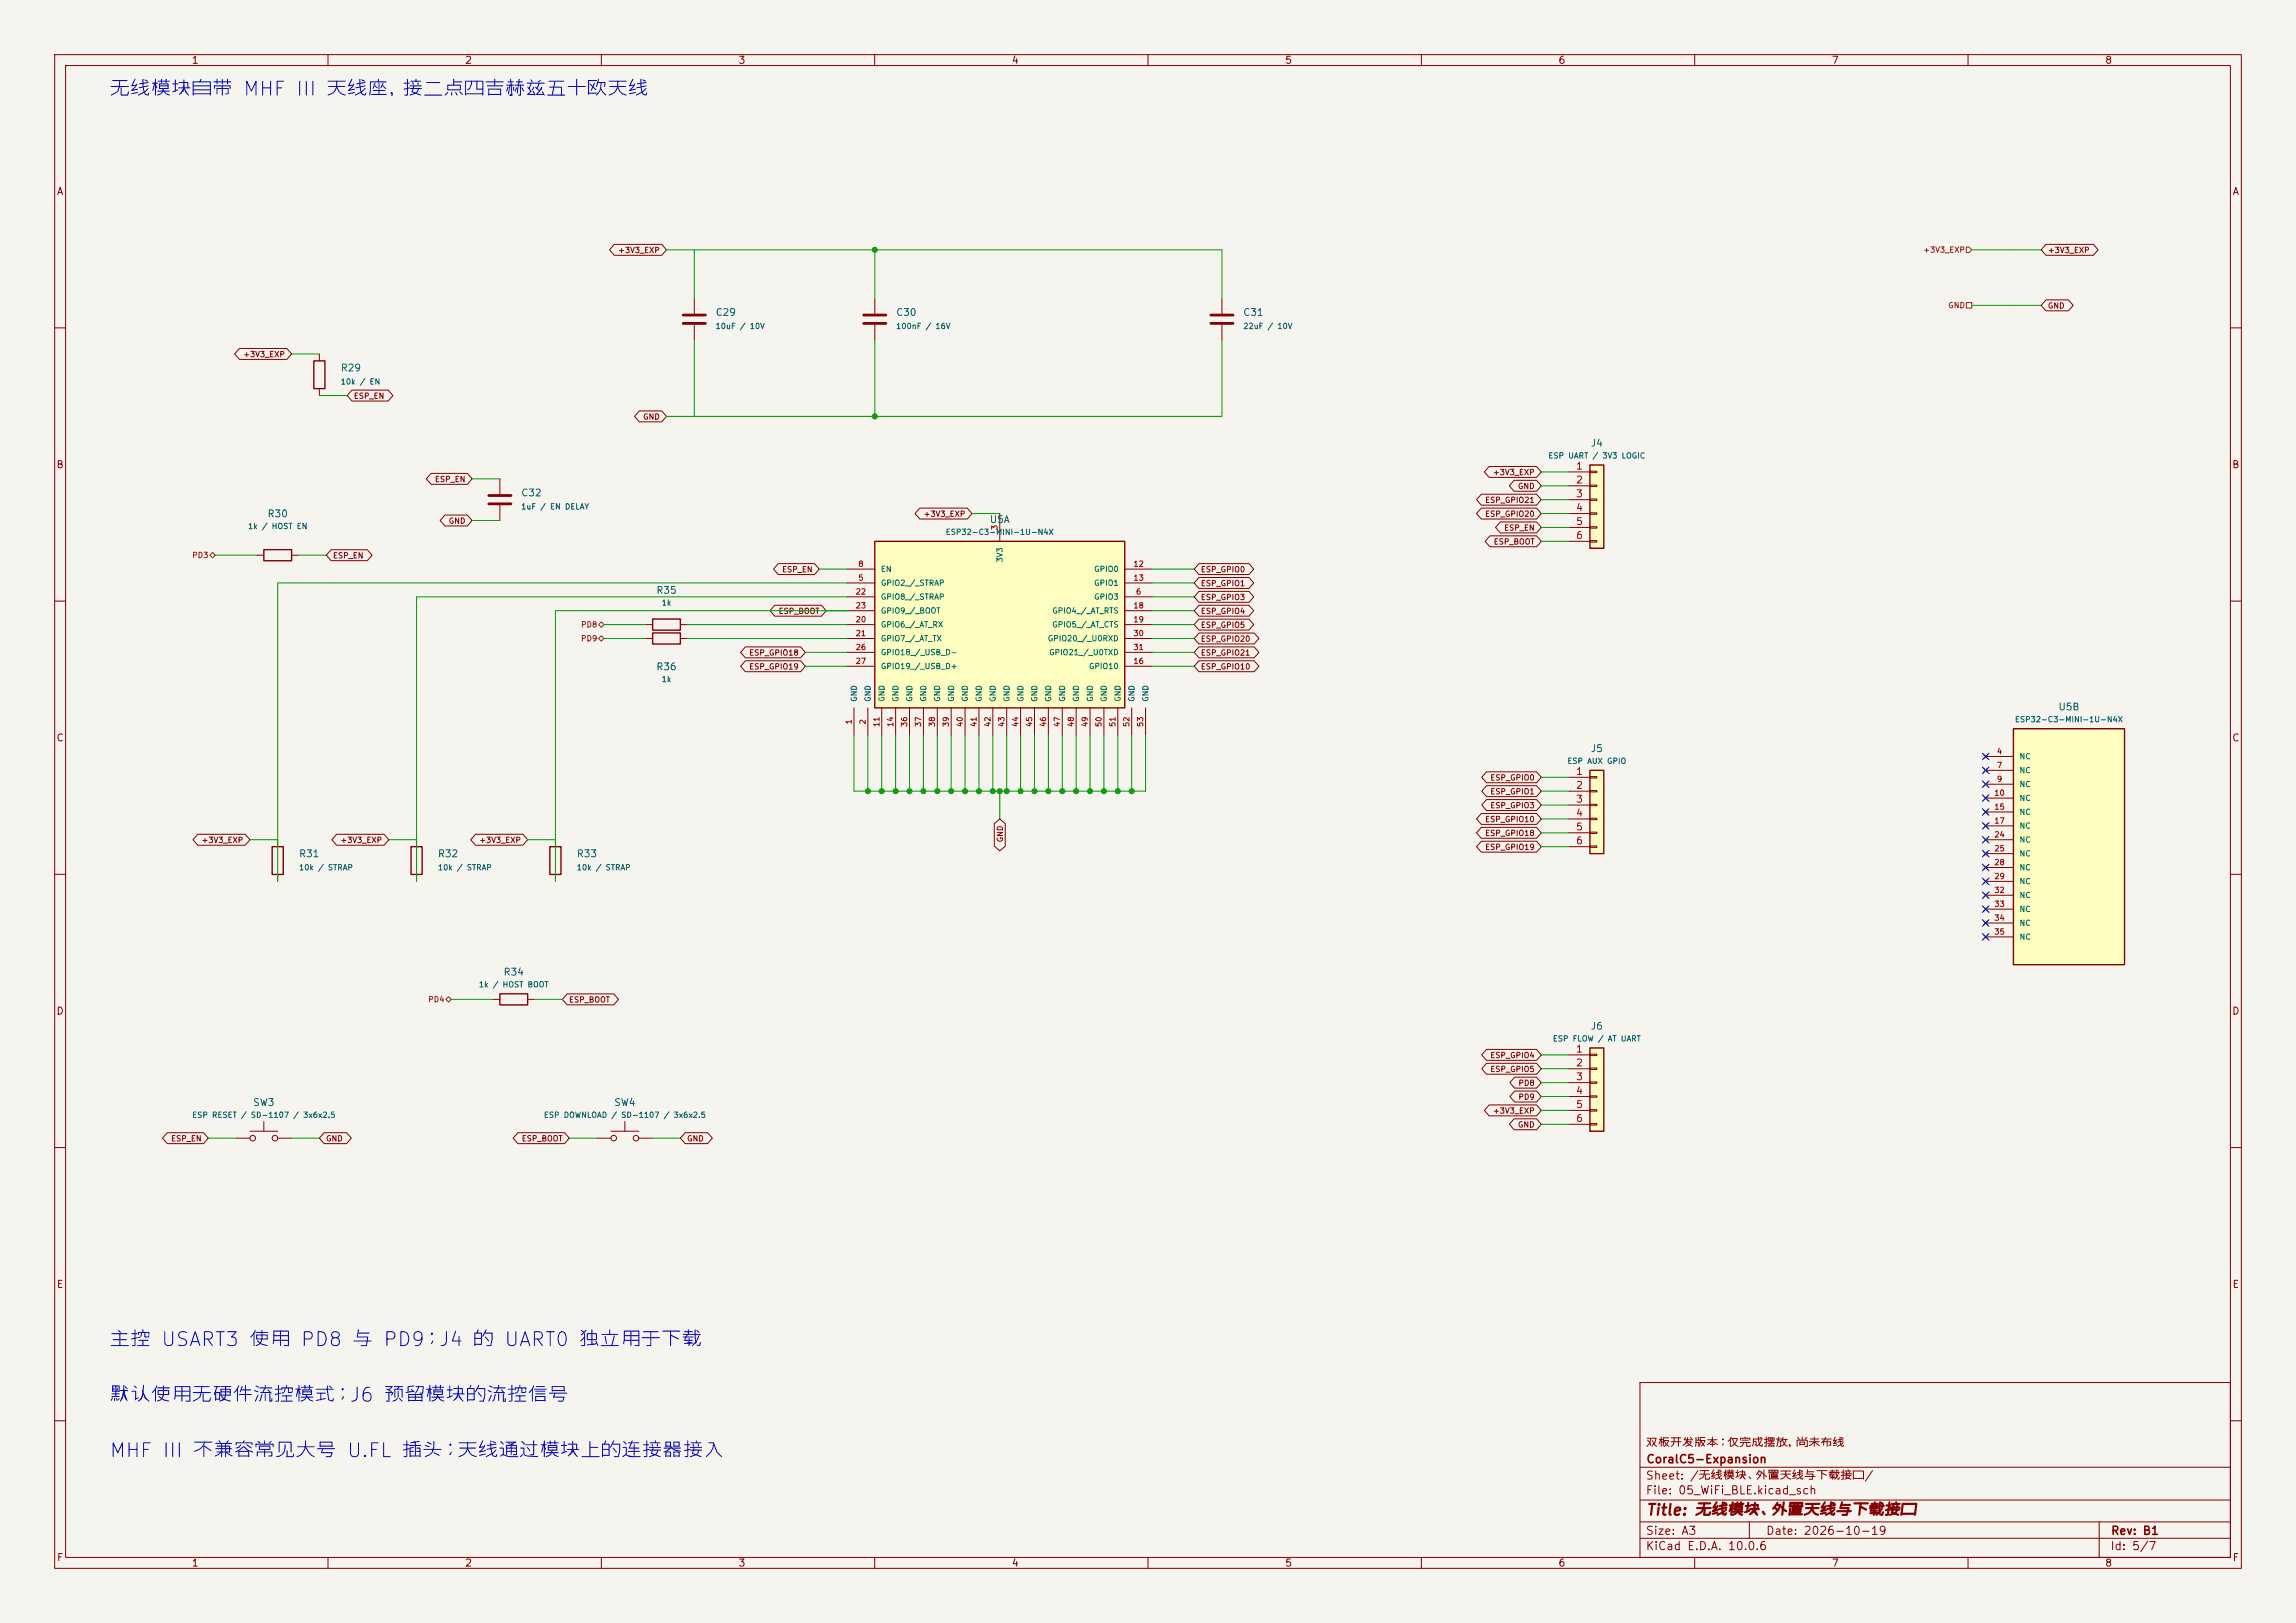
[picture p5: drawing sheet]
<svg xmlns="http://www.w3.org/2000/svg" width="420mm" height="297mm" viewBox="0 0 420 297" stroke-linecap="round" stroke-linejoin="round" font-family="sans-serif">
<defs><g id="words">
<g font-size="2.5" fill="#0000c2">
<text x="19.8" y="18.2">无线模块自带 MHF III 天线座，接二点四吉赫兹五十欧天线</text>
<text x="19.8" y="247">主控 USART3 使用 PD8 与 PD9；J4 的 UART0 独立用于下载</text>
<text x="19.8" y="257.2">默认使用无硬件流控模式；J6 预留模块的流控信号</text>
<text x="19.8" y="267.3">MHF III 不兼容常见大号 U.FL 插头；天线通过模块上的连接器接入</text>
</g>
<text font-size="2" fill="#840000" x="301" y="277.8">Title: 无线模块、外置天线与下载接口</text>
<g font-size="1.5" fill="#840000">
<text x="300.9" y="265.1">双板开发版本；仅完成摆放，尚未布线</text>
<text x="301" y="268.1">CoralC5-Expansion</text>
<text x="300.9" y="273.8">File: 05_WiFi_BLE.kicad_sch</text>
<text x="300.9" y="271.1">Sheet: /无线模块、外置天线与下载接口/</text>
<text x="300.9" y="281.2">Size: A3</text>
<text x="322.9" y="281.2">Date: 2026-10-19</text>
<text x="386" y="281.2">Rev: B1</text>
<text x="300.9" y="284">KiCad E.D.A. 10.0.6</text>
<text x="385.9" y="284">Id: 5/7</text>
</g>
<g font-size="1.3" fill="#840000">
<text x="35" y="12">1</text>
<text x="85" y="12">2</text>
<text x="135" y="12">3</text>
<text x="185" y="12">4</text>
<text x="235" y="12">5</text>
<text x="285" y="12">6</text>
<text x="335" y="12">7</text>
<text x="385" y="12">8</text>
<text x="10.3" y="36">A</text>
<text x="408.3" y="36">A</text>
<text x="10.2" y="86">B</text>
<text x="408.2" y="86">B</text>
<text x="10.2" y="136">C</text>
<text x="408.2" y="136">C</text>
<text x="10.2" y="186">D</text>
<text x="408.2" y="186">D</text>
<text x="10.3" y="236">E</text>
<text x="408.3" y="236">E</text>
<text x="10.3" y="286">F</text>
<text x="35" y="287">1</text>
<text x="85" y="287">2</text>
<text x="135" y="287">3</text>
<text x="185" y="287">4</text>
<text x="235" y="287">5</text>
<text x="285" y="287">6</text>
<text x="335" y="287">7</text>
<text x="385" y="287">8</text>
<text x="408.3" y="286">F</text>
</g>
<g font-size="1.3" fill="#006464">
<text x="130.8" y="58.1">C29</text>
<text x="163.8" y="58.1">C30</text>
<text x="227.3" y="58.1">C31</text>
<text x="62.2" y="68.3">R29</text>
<text x="290.9" y="82.1">J4</text>
<text x="48.8" y="95">R30</text>
<text x="95.2" y="91.1">C32</text>
<text x="180.9" y="96">U5A</text>
<text x="119.9" y="109">R35</text>
<text x="119.9" y="123">R36</text>
<text x="376.4" y="130.3">U5B</text>
<text x="290.9" y="137.9">J5</text>
<text x="54.6" y="157.2">R31</text>
<text x="80" y="157.2">R32</text>
<text x="105.4" y="157.2">R33</text>
<text x="92" y="178.8">R34</text>
<text x="290.9" y="188.7">J6</text>
<text x="46.2" y="202.7">SW3</text>
<text x="112.2" y="202.7">SW4</text>
</g>
<g font-size="1.3" fill="#a90000">
<text x="288.2" y="86.2">1</text>
<text x="288.2" y="88.8">2</text>
<text x="288.2" y="91.3">3</text>
<text x="288.2" y="93.8">4</text>
<text x="288.2" y="96.4">5</text>
<text x="288.2" y="98.9">6</text>
<text x="288.2" y="142.1">1</text>
<text x="288.2" y="144.6">2</text>
<text x="288.2" y="147.2">3</text>
<text x="288.2" y="149.7">4</text>
<text x="288.2" y="152.3">5</text>
<text x="288.2" y="154.8">6</text>
<text x="288.2" y="192.9">1</text>
<text x="288.2" y="195.4">2</text>
<text x="288.2" y="198">3</text>
<text x="288.2" y="200.5">4</text>
<text x="288.2" y="203.1">5</text>
<text x="288.2" y="205.6">6</text>
</g>
<g font-size="1" fill="#840000">
<text x="113" y="46.5">+3V3_EXP</text>
<text x="374.5" y="46.5">+3V3_EXP</text>
<text x="374.5" y="56.7">GND</text>
<text x="44.4" y="65.6">+3V3_EXP</text>
<text x="64.6" y="73.2">ESP_EN</text>
<text x="117.5" y="77">GND</text>
<text x="79.5" y="88.5">ESP_EN</text>
<text x="273" y="87.2">+3V3_EXP</text>
<text x="277.6" y="89.7">GND</text>
<text x="168.9" y="94.8">+3V3_EXP</text>
<text x="271.6" y="92.3">ESP_GPIO21</text>
<text x="271.6" y="94.8">ESP_GPIO20</text>
<text x="82" y="96.1">GND</text>
<text x="273.1" y="99.9">ESP_BOOT</text>
<text x="275" y="97.3">ESP_EN</text>
<text x="60.8" y="102.4">ESP_EN</text>
<text x="143" y="105">ESP_EN</text>
<text x="219.6" y="105">ESP_GPIO0</text>
<text x="219.6" y="107.5">ESP_GPIO1</text>
<text x="142.3" y="112.6">ESP_BOOT</text>
<text x="219.6" y="112.6">ESP_GPIO4</text>
<text x="219.6" y="110">ESP_GPIO3</text>
<text x="219.6" y="115.1">ESP_GPIO5</text>
<text x="219.6" y="117.7">ESP_GPIO20</text>
<text x="136.9" y="120.2">ESP_GPIO18</text>
<text x="136.9" y="122.7">ESP_GPIO19</text>
<text x="219.6" y="120.2">ESP_GPIO21</text>
<text x="219.6" y="122.7">ESP_GPIO10</text>
<text x="272.5" y="143.1">ESP_GPIO0</text>
<text x="272.5" y="145.6">ESP_GPIO1</text>
<text x="272.5" y="148.1">ESP_GPIO3</text>
<text x="36.8" y="154.5">+3V3_EXP</text>
<text x="62.2" y="154.5">+3V3_EXP</text>
<text x="87.6" y="154.5">+3V3_EXP</text>
<text x="183.7" y="154.2" transform="rotate(-90 183.7 154.2)">GND</text>
<text x="271.6" y="150.7">ESP_GPIO10</text>
<text x="271.6" y="153.2">ESP_GPIO18</text>
<text x="271.6" y="155.8">ESP_GPIO19</text>
<text x="104" y="183.7">ESP_BOOT</text>
<text x="272.5" y="193.9">ESP_GPIO4</text>
<text x="272.5" y="196.4">ESP_GPIO5</text>
<text x="277.7" y="198.9">PD8</text>
<text x="277.7" y="201.5">PD9</text>
<text x="31.2" y="209.1">ESP_EN</text>
<text x="59.5" y="209.1">GND</text>
<text x="95.3" y="209.1">ESP_BOOT</text>
<text x="125.6" y="209.1">GND</text>
<text x="273" y="204">+3V3_EXP</text>
<text x="277.6" y="206.6">GND</text>
</g>
<g font-size="1" fill="#725600">
<text x="351.7" y="46.5">+3V3_EXP</text>
<text x="356.3" y="56.6">GND</text>
<text x="35.1" y="102.4">PD3</text>
<text x="106.2" y="117.6">PD9</text>
<text x="106.2" y="115.1">PD8</text>
<text x="78.2" y="183.6">PD4</text>
</g>
<g font-size="1" fill="#006464">
<text x="130.8" y="60.4">10uF / 10V</text>
<text x="163.8" y="60.4">100nF / 16V</text>
<text x="227.3" y="60.4">22uF / 10V</text>
<text x="62.2" y="70.6">10k / EN</text>
<text x="283.1" y="84.1">ESP UART / 3V3 LOGIC</text>
<text x="95.2" y="93.5">1uF / EN DELAY</text>
<text x="45.3" y="97.1">1k / HOST EN</text>
<text x="172.9" y="98.1">ESP32-C3-MINI-1U-N4X</text>
<text x="161" y="107.4">GPIO2_/_STRAP</text>
<text x="161" y="104.9">EN</text>
<text x="183.6" y="103" transform="rotate(-90 183.6 103)">3V3</text>
<text x="200" y="104.9">GPIO0</text>
<text x="200" y="107.4">GPIO1</text>
<text x="120.9" y="111.1">1k</text>
<text x="161" y="110">GPIO8_/_STRAP</text>
<text x="161" y="112.5">GPIO9_/_BOOT</text>
<text x="192.4" y="112.5">GPIO4_/_AT_RTS</text>
<text x="200" y="110">GPIO3</text>
<text x="161" y="115.1">GPIO6_/_AT_RX</text>
<text x="161" y="117.6">GPIO7_/_AT_TX</text>
<text x="191.6" y="117.6">GPIO20_/_U0RXD</text>
<text x="192.4" y="115.1">GPIO5_/_AT_CTS</text>
<text x="120.9" y="125.1">1k</text>
<text x="161" y="120.1">GPIO18_/_USB_D-</text>
<text x="161" y="122.7">GPIO19_/_USB_D+</text>
<text x="191.8" y="120.1">GPIO21_/_U0TXD</text>
<text x="199.1" y="122.7">GPIO10</text>
<text x="157" y="128.5" transform="rotate(-90 157 128.5)">GND</text>
<text x="159.5" y="128.5" transform="rotate(-90 159.5 128.5)">GND</text>
<text x="162" y="128.5" transform="rotate(-90 162 128.5)">GND</text>
<text x="164.6" y="128.5" transform="rotate(-90 164.6 128.5)">GND</text>
<text x="167.1" y="128.5" transform="rotate(-90 167.1 128.5)">GND</text>
<text x="169.7" y="128.5" transform="rotate(-90 169.7 128.5)">GND</text>
<text x="172.2" y="128.5" transform="rotate(-90 172.2 128.5)">GND</text>
<text x="174.7" y="128.5" transform="rotate(-90 174.7 128.5)">GND</text>
<text x="177.3" y="128.5" transform="rotate(-90 177.3 128.5)">GND</text>
<text x="179.8" y="128.5" transform="rotate(-90 179.8 128.5)">GND</text>
<text x="182.4" y="128.5" transform="rotate(-90 182.4 128.5)">GND</text>
<text x="184.9" y="128.5" transform="rotate(-90 184.9 128.5)">GND</text>
<text x="187.4" y="128.5" transform="rotate(-90 187.4 128.5)">GND</text>
<text x="190" y="128.5" transform="rotate(-90 190 128.5)">GND</text>
<text x="192.5" y="128.5" transform="rotate(-90 192.5 128.5)">GND</text>
<text x="195.1" y="128.5" transform="rotate(-90 195.1 128.5)">GND</text>
<text x="197.6" y="128.5" transform="rotate(-90 197.6 128.5)">GND</text>
<text x="200.1" y="128.5" transform="rotate(-90 200.1 128.5)">GND</text>
<text x="202.7" y="128.5" transform="rotate(-90 202.7 128.5)">GND</text>
<text x="205.2" y="128.5" transform="rotate(-90 205.2 128.5)">GND</text>
<text x="207.8" y="128.5" transform="rotate(-90 207.8 128.5)">GND</text>
<text x="210.3" y="128.5" transform="rotate(-90 210.3 128.5)">GND</text>
<text x="368.5" y="132.4">ESP32-C3-MINI-1U-N4X</text>
<text x="286.6" y="140">ESP AUX GPIO</text>
<text x="369.3" y="139.2">NC</text>
<text x="369.3" y="141.7">NC</text>
<text x="369.3" y="144.3">NC</text>
<text x="369.3" y="146.8">NC</text>
<text x="369.3" y="149.3">NC</text>
<text x="369.3" y="151.9">NC</text>
<text x="369.3" y="154.4">NC</text>
<text x="54.6" y="159.5">10k / STRAP</text>
<text x="80" y="159.5">10k / STRAP</text>
<text x="105.4" y="159.5">10k / STRAP</text>
<text x="369.3" y="157">NC</text>
<text x="369.3" y="159.5">NC</text>
<text x="369.3" y="162">NC</text>
<text x="369.3" y="164.6">NC</text>
<text x="369.3" y="167.1">NC</text>
<text x="369.3" y="169.7">NC</text>
<text x="369.3" y="172.2">NC</text>
<text x="87.5" y="180.9">1k / HOST BOOT</text>
<text x="284" y="190.8">ESP FLOW / AT UART</text>
<text x="35.1" y="204.8">ESP RESET / SD-1107 / 3x6x2.5</text>
<text x="99.4" y="204.8">ESP DOWNLOAD / SD-1107 / 3x6x2.5</text>
</g>
<g font-size="1" fill="#a90000">
<text x="182.7" y="97.1" transform="rotate(-90 182.7 97.1)">3</text>
<text x="156.9" y="106.5">5</text>
<text x="156.9" y="104">8</text>
<text x="207.2" y="104">12</text>
<text x="207.2" y="106.5">13</text>
<text x="156.4" y="109">22</text>
<text x="156.4" y="111.6">23</text>
<text x="207.2" y="111.6">18</text>
<text x="207.7" y="109">6</text>
<text x="156.4" y="114.1">20</text>
<text x="156.4" y="116.7">21</text>
<text x="156.4" y="119.2">26</text>
<text x="207.2" y="114.1">19</text>
<text x="207.2" y="116.7">30</text>
<text x="207.2" y="119.2">31</text>
<text x="156.4" y="121.7">27</text>
<text x="207.2" y="121.7">16</text>
<text x="156" y="132.7" transform="rotate(-90 156 132.7)">1</text>
<text x="158.6" y="132.7" transform="rotate(-90 158.6 132.7)">2</text>
<text x="161.1" y="133.1" transform="rotate(-90 161.1 133.1)">11</text>
<text x="163.6" y="133.1" transform="rotate(-90 163.6 133.1)">14</text>
<text x="166.2" y="133.1" transform="rotate(-90 166.2 133.1)">36</text>
<text x="168.7" y="133.1" transform="rotate(-90 168.7 133.1)">37</text>
<text x="171.3" y="133.1" transform="rotate(-90 171.3 133.1)">38</text>
<text x="173.8" y="133.1" transform="rotate(-90 173.8 133.1)">39</text>
<text x="176.3" y="133.1" transform="rotate(-90 176.3 133.1)">40</text>
<text x="178.9" y="133.1" transform="rotate(-90 178.9 133.1)">41</text>
<text x="181.4" y="133.1" transform="rotate(-90 181.4 133.1)">42</text>
<text x="184" y="133.1" transform="rotate(-90 184 133.1)">43</text>
<text x="186.5" y="133.1" transform="rotate(-90 186.5 133.1)">44</text>
<text x="189" y="133.1" transform="rotate(-90 189 133.1)">45</text>
<text x="191.6" y="133.1" transform="rotate(-90 191.6 133.1)">46</text>
<text x="194.1" y="133.1" transform="rotate(-90 194.1 133.1)">47</text>
<text x="196.7" y="133.1" transform="rotate(-90 196.7 133.1)">48</text>
<text x="199.2" y="133.1" transform="rotate(-90 199.2 133.1)">49</text>
<text x="201.7" y="133.1" transform="rotate(-90 201.7 133.1)">50</text>
<text x="204.3" y="133.1" transform="rotate(-90 204.3 133.1)">51</text>
<text x="206.8" y="133.1" transform="rotate(-90 206.8 133.1)">52</text>
<text x="209.4" y="133.1" transform="rotate(-90 209.4 133.1)">53</text>
<text x="365.2" y="138.2">4</text>
<text x="365.2" y="140.8">7</text>
<text x="365.2" y="143.3">9</text>
<text x="364.7" y="145.9">10</text>
<text x="364.7" y="148.4">15</text>
<text x="364.7" y="150.9">17</text>
<text x="364.7" y="153.5">24</text>
<text x="364.7" y="156">25</text>
<text x="364.7" y="158.6">28</text>
<text x="364.7" y="161.1">29</text>
<text x="364.7" y="163.6">32</text>
<text x="364.7" y="166.2">33</text>
<text x="364.7" y="168.7">34</text>
<text x="364.7" y="171.3">35</text>
</g>
</g></defs>
<path d="M0 0h420v297h-420z" fill="#f5f4ef" stroke="#f5f4ef" stroke-width=".18"/>
<g fill="none" stroke="#840000" stroke-width=".18">
<path d="M10 10h400v277h-400zM12 12h396v273h-396zM60 10v2M110 10v2M160 10v2M210 10v2M260 10v2M310 10v2M360 10v2M160 54.6v2.8M160 59.4v2.8M10 60h2"/>
<path d="M408 60h2M10 110h2M118.1 116.8h1.3M124.5 116.8h1.2M408 110h2M10 160h2M101.6 153.7v1.2M408 160h2M101.6 160v1.3M10 210h2M43.2 208.3h2.5M45.7 207h5.1"/>
<path d="M48.3 205.2v1.8M50.8 208.3h2.5M408 210h2M300 253h108v32h-108zM10 260h2M300 278.5h108M300 274.5h108M300 268.5h108M320 278.5v3M384 278.5v6.5M408 260h2M60 285v2"/>
<path d="M110 285v2M160 285v2M210 285v2M260 285v2M300 281.5h108M310 285v2M360 285v2"/>
<circle cx="46.2" cy="208.3" r=".51"/>
<circle cx="50.3" cy="208.3" r=".51"/>
</g>
<path d="M119.4 115.8h5.1v2.1h-5.1zM100.6 154.9h2v5.1h-2z" fill="none" stroke="#840000" stroke-width=".25"/>
<path d="M158 57.7h4.1M158 59.2h4.1" fill="none" stroke="#840000" stroke-width=".51"/>
<path d="M160 99.1h45.7v30.4h-45.7z" fill="#ffffc2"/>
<path d="M160 99.1h45.7v30.4h-45.7zM75.2 154.9h2v5.1h-2z" fill="none" stroke="#840000" stroke-width=".25"/>
<g fill="none" stroke="#840000" stroke-width=".18">
<path d="M127 54.6v2.8M127 59.4v2.8M182.9 94v5.1M154.9 106.7h5.1M154.9 109.2h5.1M154.9 104.1h5.1M154.9 111.8h5.1M154.9 114.3h5.1M154.9 116.8h5.1M154.9 119.4h5.1M205.7 106.7h5.1M205.7 109.2h5.1"/>
<path d="M205.7 104.1h5.1M205.7 111.8h5.1M205.7 114.3h5.1M205.7 116.8h5.1M205.7 119.4h5.1M154.9 121.9h5.1M156.2 129.5v5.1M158.7 129.5v5.1M161.3 129.5v5.1M163.8 129.5v5.1M166.4 129.5v5.1M168.9 129.5v5.1"/>
<path d="M171.4 129.5v5.1M174 129.5v5.1M176.5 129.5v5.1M179.1 129.5v5.1M181.6 129.5v5.1M184.1 129.5v5.1M186.7 129.5v5.1M189.2 129.5v5.1M191.8 129.5v5.1M194.3 129.5v5.1M196.8 129.5v5.1M199.4 129.5v5.1"/>
<path d="M201.9 129.5v5.1M204.5 129.5v5.1M205.7 121.9h5.1M207 129.5v5.1M209.5 129.5v5.1M76.2 153.7v1.2M76.2 160v1.3M109.2 208.3h2.6M111.8 207h5M114.3 205.2v1.8M116.8 208.3h2.6"/>
<circle cx="112.3" cy="208.3" r=".51"/>
<circle cx="116.3" cy="208.3" r=".51"/>
</g>
<path d="M125 57.7h4M125 59.2h4" fill="none" stroke="#840000" stroke-width=".51"/>
<path d="M368.3 133.4h20.3v43.1h-20.3z" fill="#ffffc2"/>
<path d="M57.4 66h2v5.1h-2zM48.3 100.6h5v2h-5zM119.4 113.3h5.1v2h-5.1zM368.3 133.4h20.3v43.1h-20.3zM49.8 154.9h2v5.1h-2zM91.4 181.9h5.1v2h-5.1z" fill="none" stroke="#840000" stroke-width=".25"/>
<g fill="none" stroke="#840000" stroke-width=".18">
<path d="M223.5 54.6v2.8M223.5 59.4v2.8M58.4 64.8v1.2M58.4 71.1v1.3M91.4 87.6v2.8M91.4 92.5v2.8M47 101.6h1.3M53.3 101.6h1.3M118.1 114.3h1.3M124.5 114.3h1.2M362.8 138l.8 .8M363.2 138.4h5.1"/>
<path d="M363.6 138l-.8 .8M50.8 153.7v1.2M362.8 140.6l.8 .8M362.8 143.1l.8 .8M362.8 145.7l.8 .7M362.8 148.2l.8 .8M362.8 150.7l.8 .8M362.8 153.3l.8 .8M362.8 155.8l.8 .8M362.8 158.4l.8 .7M363.2 141h5.1M363.2 143.5h5.1"/>
<path d="M363.2 146.1h5.1M363.2 148.6h5.1M363.2 151.1h5.1M363.2 153.7h5.1M363.2 156.2h5.1M363.2 158.8h5.1M363.6 140.6l-.8 .8M363.6 143.1l-.8 .8M363.6 145.7l-.8 .7M363.6 148.2l-.8 .8M363.6 150.7l-.8 .8M363.6 153.3l-.8 .8"/>
<path d="M363.6 155.8l-.8 .8M363.6 158.4l-.8 .7M50.8 160v1.3M362.8 160.9l.8 .8M362.8 163.4l.8 .8M362.8 166l.8 .8M362.8 168.5l.8 .8M362.8 171.1l.8 .7M363.2 161.3h5.1M363.2 163.8h5.1M363.2 166.4h5.1M363.2 168.9h5.1"/>
<path d="M363.2 171.5h5.1M363.6 160.9l-.8 .8M363.6 163.4l-.8 .8M363.6 166l-.8 .8M363.6 168.5l-.8 .8M363.6 171.1l-.8 .7M90.2 182.9h1.2M96.5 182.9h1.3"/>
</g>
<path d="M221.5 57.7h4.1M221.5 59.2h4.1M89.4 90.7h4.1M89.4 92.2h4.1" fill="none" stroke="#840000" stroke-width=".51"/>
<path d="M290.8 85.1h2.6v15.2h-2.6z" fill="#ffffc2"/>
<path d="M290.8 85.1h2.6v15.2h-2.6z" fill="none" stroke="#840000" stroke-width=".25"/>
<path d="M287 86.4h3.8M287 88.9h3.8M287 91.4h3.8M287 94h3.8M287 96.5h3.8M287 99.1h3.8M290.8 86.2h1.3v.3h-1.3zM290.8 88.8h1.3v.2h-1.3zM290.8 91.3h1.3v.3h-1.3zM290.8 93.9h1.3v.2h-1.3zM290.8 96.4h1.3v.2h-1.3zM290.8 98.9h1.3v.3h-1.3z" fill="none" stroke="#840000" stroke-width=".18"/>
<path d="M290.8 191.8h2.6v15.2h-2.6z" fill="#ffffc2"/>
<path d="M290.8 191.8h2.6v15.2h-2.6z" fill="none" stroke="#840000" stroke-width=".25"/>
<path d="M287 193h3.8M287 195.6h3.8M287 198.1h3.8M290.8 192.9h1.3v.3h-1.3zM290.8 195.5h1.3v.2h-1.3zM290.8 198h1.3v.2h-1.3zM287 200.7h3.8M287 203.2h3.8M287 205.7h3.8M290.8 200.5h1.3v.3h-1.3zM290.8 203.1h1.3v.2h-1.3zM290.8 205.6h1.3v.3h-1.3z" fill="none" stroke="#840000" stroke-width=".18"/>
<path d="M290.8 141h2.6v15.2h-2.6z" fill="#ffffc2"/>
<path d="M290.8 141h2.6v15.2h-2.6z" fill="none" stroke="#840000" stroke-width=".25"/>
<g fill="none" stroke="#840000" stroke-width=".18">
<path d="M112.4 44.7h8.6l.9 1-.9 1h-8.6l-.9-1zM374.3 44.7h8.6l.9 1-.9 1h-8.6l-.9-1zM374.3 54.9h4.1l.8 1-.8 1h-4.1l-.9-1zM43.8 63.8h8.7l.8 1-.8 1h-8.7l-.9-1zM64.4 71.4h6.6l.9 1-.9 1h-6.6l-.9-1zM116.9 75.2h4.1l.9 1-.9 1h-4.1l-.8-1zM78.9 86.6h6.6l.9 1-.9 1h-6.6l-.9-1zM81.4 94.2h4.1l.9 1.1-.9 1h-4.1l-.9-1zM168.3 93h8.6l.9 1-.9 1h-8.6l-.9-1zM271 90.4h10.1l.8 1-.8 1h-10.1l-.9-1zM271 93h10.1l.8 1-.8 1h-10.1l-.9-1zM272.4 85.4h8.7l.8 1-.8 1h-8.7l-.9-1z"/>
<path d="M272.5 98.1h8.6l.8 1-.8 1h-8.6l-.8-1zM274.4 95.5h6.7l.8 1-.8 1h-6.7l-.8-1zM277 87.9h4.1l.8 1-.8 1h-4.1l-.9-1zM60.6 100.6h6.6l.9 1-.9 1h-6.6l-.9-1zM136.3 118.4h10.1l.9 1-.9 1h-10.1l-.8-1zM141.7 110.8h8.6l.8 1-.8 1h-8.6l-.8-1zM142.4 103.1h6.6l.9 1-.9 1h-6.6l-.9-1zM219.3 103.1h9.2l.8 1-.8 1h-9.2l-.9-1zM219.3 105.7h9.2l.8 1-.8 1h-9.2l-.9-1zM219.3 110.8h9.2l.8 1-.8 1h-9.2l-.9-1zM219.3 113.3h9.2l.8 1-.8 1h-9.2l-.9-1zM219.3 115.8h10.1l.9 1-.9 1h-10.1l-.9-1z"/>
<path d="M219.3 118.4h10.1l.9 1-.9 1h-10.1l-.9-1zM219.3 108.2h9.2l.8 1-.8 1h-9.2l-.9-1zM136.3 120.9h10.1l.9 1-.9 1h-10.1l-.8-1zM219.3 120.9h10.1l.9 1-.9 1h-10.1l-.9-1zM36.2 152.7h8.6l.9 1-.9 1h-8.6l-.9-1zM61.6 152.7h8.6l.9 1-.9 1h-8.6l-.9-1zM87 152.7h8.6l.9 1-.9 1h-8.6l-.9-1zM181.9 150.7l1-.8 1 .8v4.1l-1 .9-1-.9zM271 148.9h10.1l.8 1-.8 1h-10.1l-.9-1zM271 151.4h10.1l.8 1-.8 1h-10.1l-.9-1zM271 153.9h10.1l.8 1-.8 1h-10.1l-.9-1zM271.9 141.2h9.2l.8 1-.8 1h-9.2l-.9-1z"/>
<path d="M271.9 143.8h9.2l.8 1-.8 1h-9.2l-.9-1zM271.9 146.3h9.2l.8 1-.8 1h-9.2l-.9-1zM287 142.2h3.8M287 144.8h3.8M287 147.3h3.8M287 149.9h3.8M287 152.4h3.8M287 154.9h3.8M290.8 142.1h1.3v.3h-1.3zM290.8 144.7h1.3v.2h-1.3zM290.8 147.2h1.3v.2h-1.3zM290.8 149.7h1.3v.3h-1.3z"/>
<path d="M290.8 152.3h1.3v.2h-1.3zM290.8 154.8h1.3v.3h-1.3zM103.7 181.9h8.6l.8 1-.8 1h-8.6l-.8-1zM271.9 192h9.2l.8 1-.8 1h-9.2l-.9-1zM271.9 194.6h9.2l.8 1-.8 1h-9.2l-.9-1zM277.1 197.1h4l.8 1-.8 1h-4l-.9-1zM277.1 199.7h4l.8 1-.8 1h-4l-.9-1zM30.6 207.3h6.6l.9 1-.9 1h-6.6l-.9-1zM59.3 207.3h4.1l.9 1-.9 1h-4.1l-.9-1zM94.7 207.3h8.6l.8 1-.8 1h-8.6l-.8-1zM125.3 207.3h4.1l.9 1-.9 1h-4.1l-.8-1zM272.4 202.2h8.7l.8 1-.8 1h-8.7l-.9-1z"/>
<path d="M277 204.7h4.1l.8 1-.8 1h-4.1l-.9-1z"/>
</g>
<path d="M359.7 45.2h.5l.5 .5-.5 .5h-.5zM359.7 55.4h1v1h-1zM38.9 101.1l.5 .5-.5 .5-.5-.5zM110 116.3l.5 .5-.5 .5-.5-.5zM110 113.8l.5 .5-.5 .5-.5-.5zM81.5 182.9l.6-.5 .4 .5-.4 .5z" fill="none" stroke="#725600" stroke-width=".18"/>
<g fill="none" stroke="#009600" stroke-width=".18">
<path d="M121.9 45.7h101.6v8.9M127 45.7v8.9M160 45.7v8.9M360.7 45.7h12.7M360.7 55.9h12.7M53.3 64.8h5.1M58.4 72.4h5.1M127 62.2v14M160 62.2v14M223.5 62.2v14h-101.6M86.4 87.6h5M86.4 95.3h5"/>
<path d="M177.8 94h5.1M281.9 94h5.1M281.9 86.4h5.1M281.9 88.9h5.1M281.9 91.4h5.1M281.9 96.5h5.1M281.9 99.1h5.1M39.4 101.6h7.6M54.6 101.6h5.1M110.5 114.3h7.6M110.5 116.8h7.6M125.7 114.3h29.2"/>
<path d="M125.7 116.8h29.2M147.3 119.4h7.6M149.9 104.1h5M154.9 106.7h-104.1v54.6M154.9 109.2h-78.7v52.1M154.9 111.8h-53.3v49.5M210.8 104.1h7.6M210.8 114.3h7.6M210.8 116.8h7.6M210.8 106.7h7.6M210.8 109.2h7.6M210.8 111.8h7.6"/>
<path d="M210.8 119.4h7.6M147.3 121.9h7.6M156.2 134.6v10.2h53.3v-10.2M158.7 134.6v10.2M161.3 134.6v10.2M163.8 134.6v10.2M166.4 134.6v10.2M168.9 134.6v10.2M171.4 134.6v10.2M174 134.6v10.2M176.5 134.6v10.2M179.1 134.6v10.2"/>
<path d="M181.6 134.6v10.2M184.1 134.6v10.2M186.7 134.6v10.2M189.2 134.6v10.2M191.8 134.6v10.2M194.3 134.6v10.2M196.8 134.6v10.2M199.4 134.6v10.2M201.9 134.6v10.2M204.5 134.6v10.2M207 134.6v10.2M210.8 121.9h7.6"/>
<path d="M45.7 153.7h5.1M71.1 153.7h5.1M96.5 153.7h5.1M182.9 144.8v5.1M281.9 144.8h5.1M281.9 142.2h5.1M281.9 147.3h5.1M281.9 149.9h5.1M281.9 152.4h5.1M281.9 154.9h5.1M82.5 182.9h7.7M97.8 182.9h5.1"/>
<path d="M281.9 193h5.1M281.9 195.6h5.1M281.9 198.1h5.1M38.1 208.3h5.1M53.3 208.3h5.1M104.1 208.3h5.1M119.4 208.3h5.1M281.9 203.2h5.1M281.9 205.7h5.1M281.9 200.7h5.1"/>
</g>
<g fill="none" stroke="#000084" stroke-width=".18">
<path d="M362.6 137.8l1.2 1.2M363.8 137.8l-1.2 1.2M362.6 158.1l1.2 1.3M362.6 140.4l1.2 1.2M362.6 142.9l1.2 1.2M362.6 145.4l1.2 1.3M362.6 148l1.2 1.2M362.6 150.5l1.2 1.2M362.6 153.1l1.2 1.2M362.6 155.6l1.2 1.2M363.8 158.1l-1.2 1.3M363.8 140.4l-1.2 1.2"/>
<path d="M363.8 142.9l-1.2 1.2M363.8 145.4l-1.2 1.3M363.8 148l-1.2 1.2M363.8 150.5l-1.2 1.2M363.8 153.1l-1.2 1.2M363.8 155.6l-1.2 1.2M362.6 163.2l1.2 1.2M362.6 165.8l1.2 1.2M362.6 168.3l1.2 1.2M362.6 170.8l1.2 1.3M362.6 160.7l1.2 1.2M363.8 163.2l-1.2 1.2"/>
<path d="M363.8 165.8l-1.2 1.2M363.8 168.3l-1.2 1.2M363.8 170.8l-1.2 1.3M363.8 160.7l-1.2 1.2"/>
</g>
<g fill="#009600" stroke="#009600" stroke-width=".18">
<circle cx="189.2" cy="144.8" r=".46"/>
<circle cx="191.8" cy="144.8" r=".46"/>
<circle cx="196.8" cy="144.8" r=".46"/>
<circle cx="199.4" cy="144.8" r=".46"/>
<circle cx="201.9" cy="144.8" r=".46"/>
<circle cx="204.5" cy="144.8" r=".46"/>
<circle cx="207" cy="144.8" r=".46"/>
<circle cx="166.4" cy="144.8" r=".46"/>
<circle cx="168.9" cy="144.8" r=".46"/>
<circle cx="194.3" cy="144.8" r=".46"/>
<circle cx="182.9" cy="144.8" r=".46"/>
<circle cx="184.1" cy="144.8" r=".46"/>
<circle cx="186.7" cy="144.8" r=".46"/>
<circle cx="158.7" cy="144.8" r=".46"/>
<circle cx="161.3" cy="144.8" r=".46"/>
<circle cx="163.8" cy="144.8" r=".46"/>
<circle cx="171.4" cy="144.8" r=".46"/>
<circle cx="174" cy="144.8" r=".46"/>
<circle cx="176.5" cy="144.8" r=".46"/>
<circle cx="179.1" cy="144.8" r=".46"/>
<circle cx="181.6" cy="144.8" r=".46"/>
<circle cx="160" cy="76.2" r=".46"/>
<circle cx="160" cy="45.7" r=".46"/>
</g>
<use href="#words"/>
</svg>
